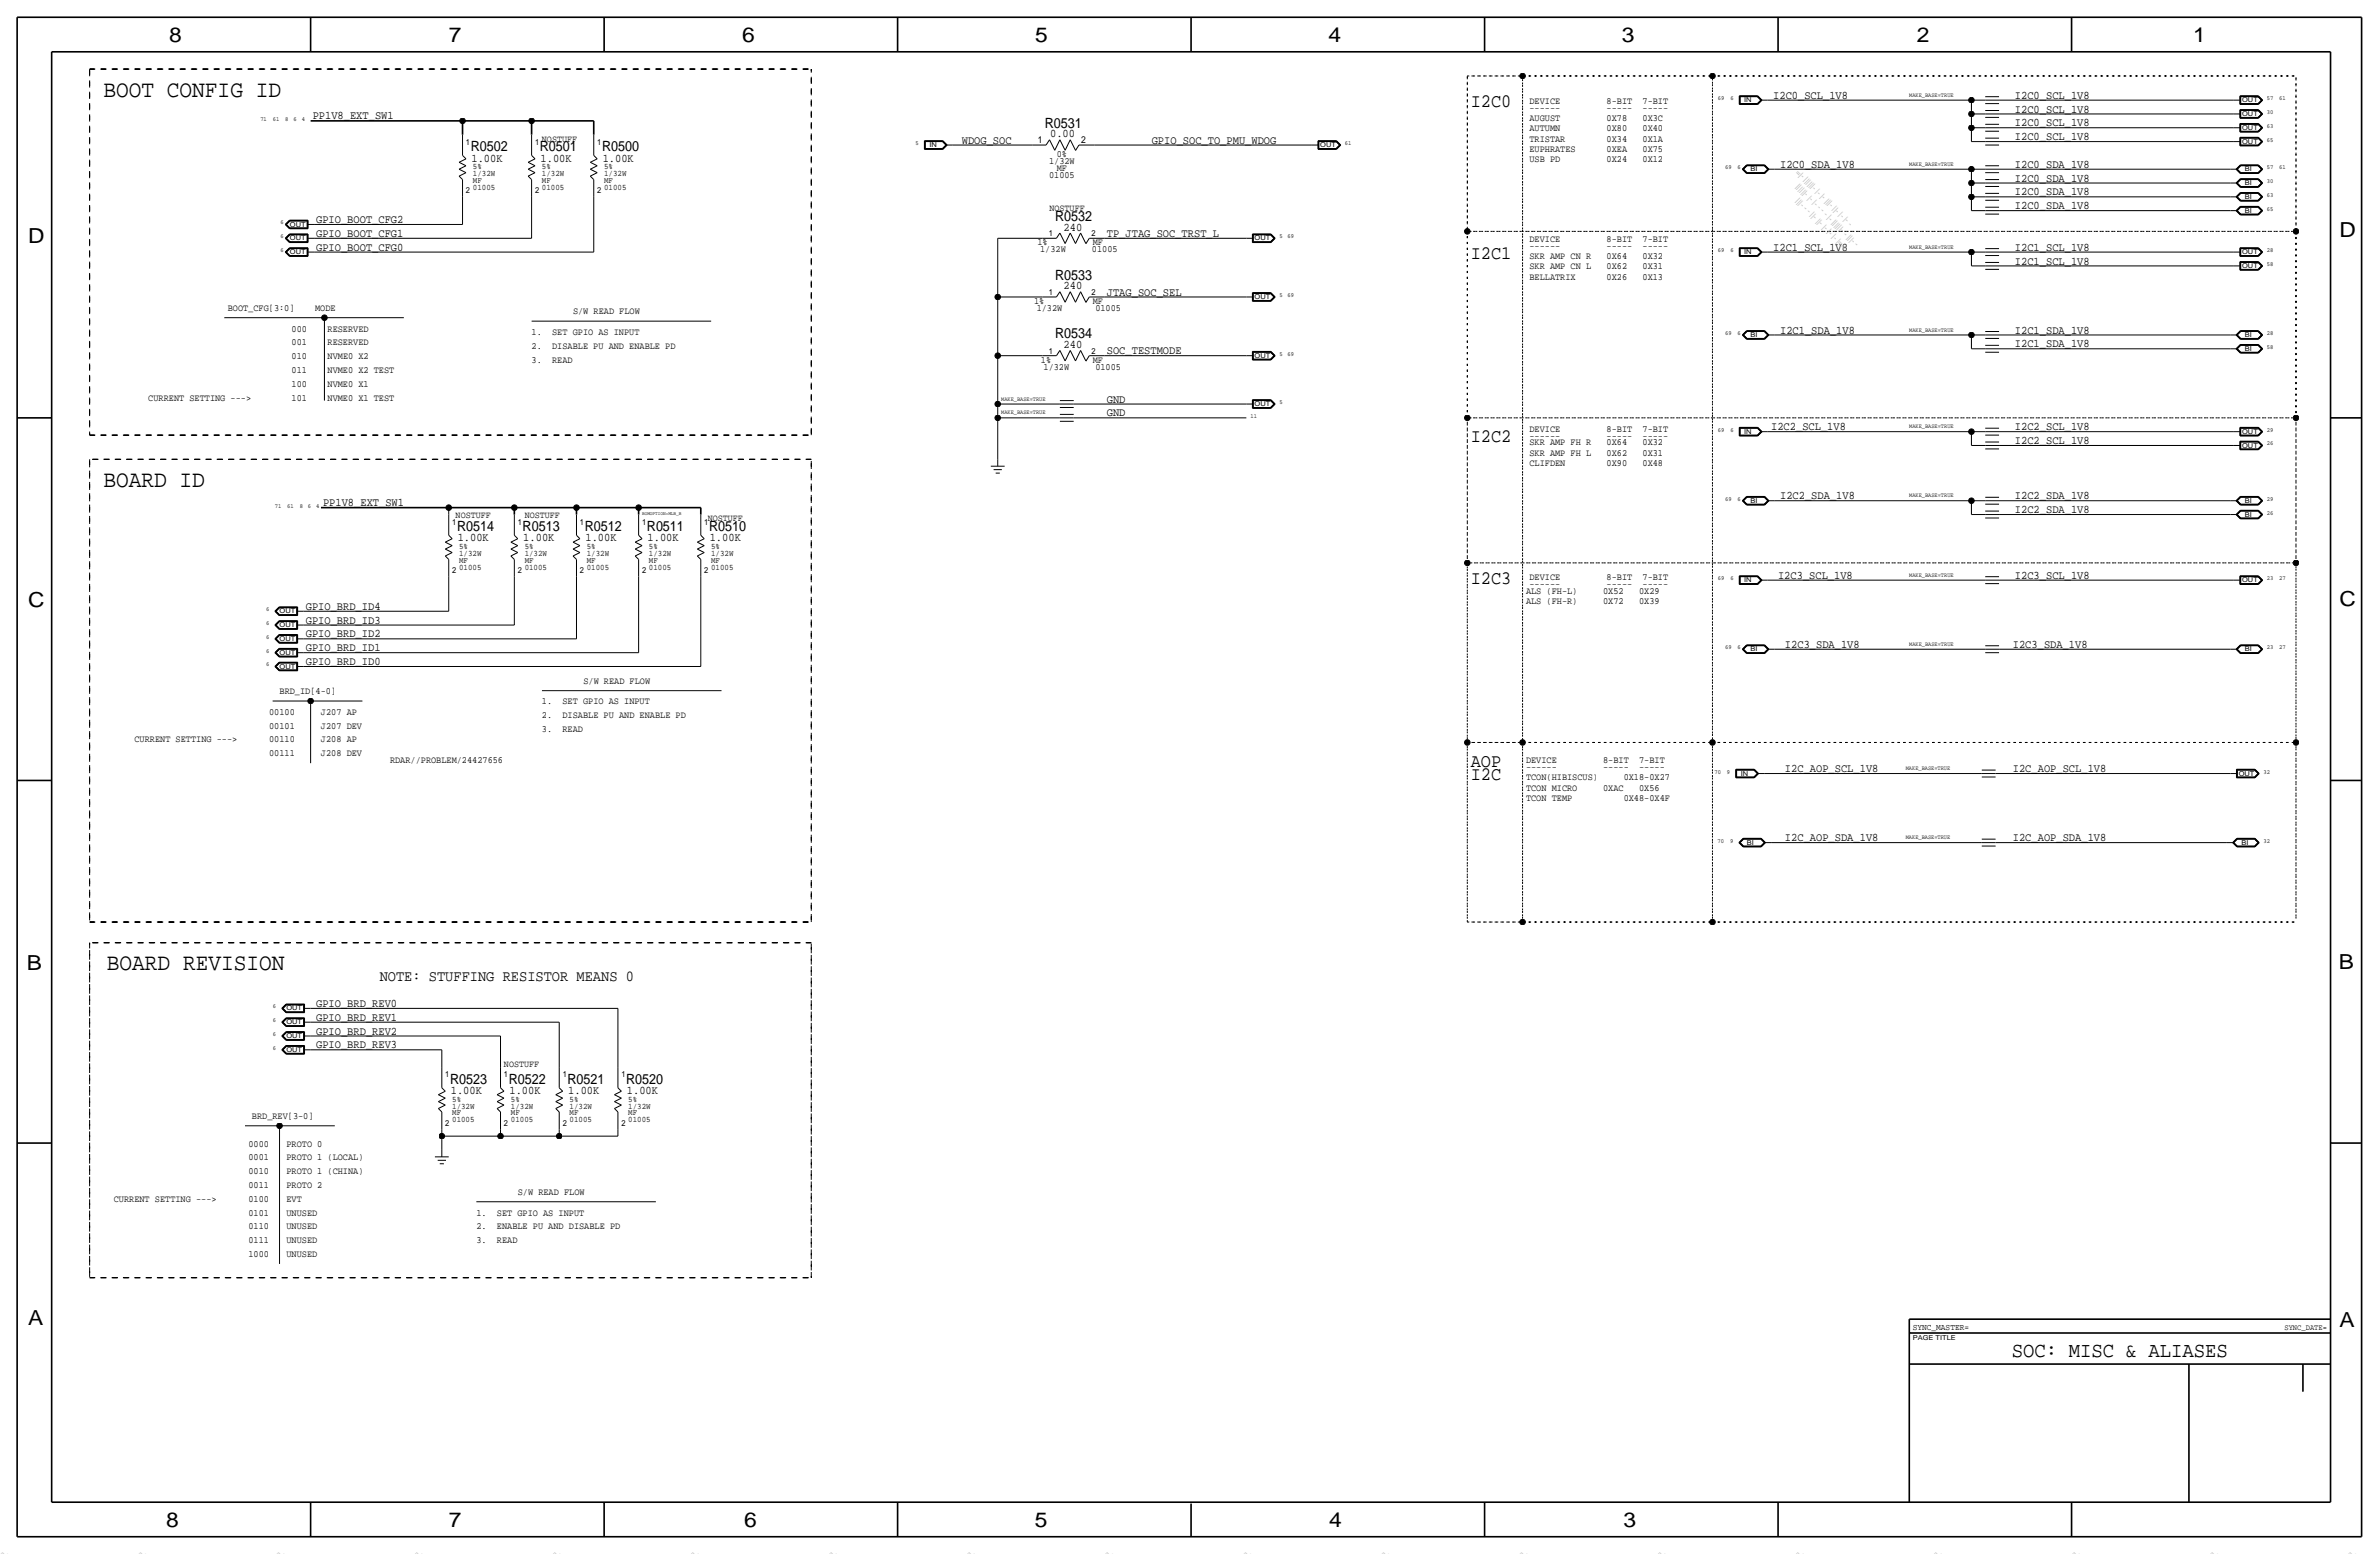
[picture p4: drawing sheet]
<svg xmlns="http://www.w3.org/2000/svg" width="875mm" height="572mm" viewBox="0 0 875 572" stroke-linecap="round" stroke-linejoin="round" font-family="sans-serif">
<defs><g id="words">
<g font-size="8.7">
<text x="38" y="35.6">BOOT CONFIG ID</text>
<text x="38" y="179.1">BOARD ID</text>
<text x="39.3" y="356.9">BOARD REVISION</text>
</g>
<text font-size="7.8" x="740" y="499.1">SOC: MISC &amp; ALIASES</text>
<g font-size="7.6">
<text x="62.2" y="15.5">8</text>
<text x="165" y="15.5">7</text>
<text x="273" y="15.5">6</text>
<text x="380.7" y="15.5">5</text>
<text x="488.6" y="15.5">4</text>
<text x="596.6" y="15.5">3</text>
<text x="705.1" y="15.5">2</text>
<text x="806.7" y="15.5">1</text>
<text x="10.4" y="89.4">D</text>
<text x="860.5" y="87.1">D</text>
<text x="10.4" y="223.3">C</text>
<text x="860.5" y="222.8">C</text>
<text x="9.8" y="356.6">B</text>
<text x="860.2" y="356.4">B</text>
<text x="10.4" y="487.4">A</text>
<text x="860.5" y="488.2">A</text>
<text x="61.2" y="561.6">8</text>
<text x="165" y="561.6">7</text>
<text x="273.8" y="561.6">6</text>
<text x="380.7" y="561.6">5</text>
<text x="488.9" y="561.6">4</text>
<text x="597.1" y="561.6">3</text>
</g>
<g font-size="7">
<text x="541" y="39.4">I2C0</text>
<text x="541" y="95.3">I2C1</text>
<text x="541" y="162.6">I2C2</text>
<text x="541" y="214.6">I2C3</text>
<text x="541" y="281.9">AOP</text>
<text x="541" y="287">I2C</text>
</g>
<text font-size="5.6" x="139.6" y="360.7">NOTE: STUFFING RESISTOR MEANS 0</text>
<g font-size="5.2">
<text x="384.3" y="47">R0531</text>
<text x="173.2" y="55.6">R0502</text>
<text x="198.6" y="55.6">R0501</text>
<text x="221.4" y="55.6">R0500</text>
<text x="388.1" y="81.3">R0532</text>
<text x="388.1" y="102.9">R0533</text>
<text x="388.1" y="124.5">R0534</text>
<text x="168.1" y="195.3">R0514</text>
<text x="192.2" y="195.3">R0513</text>
<text x="215.1" y="195.3">R0512</text>
<text x="237.9" y="195.3">R0511</text>
<text x="260.8" y="195.3">R0510</text>
<text x="165.6" y="398.5">R0523</text>
<text x="187.1" y="398.5">R0522</text>
<text x="208.7" y="398.5">R0521</text>
<text x="230.3" y="398.5">R0520</text>
</g>
<g font-size="4.3">
<text x="652.2" y="36.3">I2C0_SCL_1V8</text>
<text x="741.1" y="41.4">I2C0_SCL_1V8</text>
<text x="741.1" y="36.3">I2C0_SCL_1V8</text>
<text x="115" y="43.9">PP1V8_EXT_SW1</text>
<text x="741.1" y="46.5">I2C0_SCL_1V8</text>
<text x="353.8" y="52.8">WDOG_SOC</text>
<text x="386.3" y="50.5">0.00</text>
<text x="423.6" y="52.8">GPIO_SOC_TO_PMU_WDOG</text>
<text x="741.1" y="51.6">I2C0_SCL_1V8</text>
<text x="173.4" y="59.4">1.00K</text>
<text x="198.8" y="59.4">1.00K</text>
<text x="221.7" y="59.4">1.00K</text>
<text x="654.8" y="61.7">I2C0_SDA_1V8</text>
<text x="741.1" y="61.7">I2C0_SDA_1V8</text>
<text x="741.1" y="66.8">I2C0_SDA_1V8</text>
<text x="741.1" y="71.9">I2C0_SDA_1V8</text>
<text x="741.1" y="77">I2C0_SDA_1V8</text>
<text x="116.3" y="82">GPIO_BOOT_CFG2</text>
<text x="116.3" y="87.1">GPIO_BOOT_CFG1</text>
<text x="391.2" y="84.8">240</text>
<text x="407.1" y="87.1">TP_JTAG_SOC_TRST_L</text>
<text x="116.3" y="92.2">GPIO_BOOT_CFG0</text>
<text x="652.2" y="92.2">I2C1_SCL_1V8</text>
<text x="741.1" y="92.2">I2C1_SCL_1V8</text>
<text x="741.1" y="97.3">I2C1_SCL_1V8</text>
<text x="391.2" y="106.4">240</text>
<text x="407.1" y="108.7">JTAG_SOC_SEL</text>
<text x="654.8" y="122.7">I2C1_SDA_1V8</text>
<text x="741.1" y="122.7">I2C1_SDA_1V8</text>
<text x="391.2" y="128">240</text>
<text x="407.1" y="130.3">SOC_TESTMODE</text>
<text x="741.1" y="127.8">I2C1_SDA_1V8</text>
<text x="407.1" y="148.1">GND</text>
<text x="407.1" y="153.2">GND</text>
<text x="651.5" y="158.2">I2C2_SCL_1V8</text>
<text x="741.1" y="158.2">I2C2_SCL_1V8</text>
<text x="741.1" y="163.3">I2C2_SCL_1V8</text>
<text x="654.8" y="183.6">I2C2_SDA_1V8</text>
<text x="741.1" y="183.6">I2C2_SDA_1V8</text>
<text x="118.8" y="186.2">PP1V8_EXT_SW1</text>
<text x="741.1" y="188.7">I2C2_SDA_1V8</text>
<text x="168.4" y="199.1">1.00K</text>
<text x="192.5" y="199.1">1.00K</text>
<text x="215.3" y="199.1">1.00K</text>
<text x="238.2" y="199.1">1.00K</text>
<text x="261.1" y="199.1">1.00K</text>
<text x="654" y="212.9">I2C3_SCL_1V8</text>
<text x="741.1" y="212.9">I2C3_SCL_1V8</text>
<text x="112.5" y="224.3">GPIO_BRD_ID4</text>
<text x="112.5" y="229.4">GPIO_BRD_ID3</text>
<text x="112.5" y="239.5">GPIO_BRD_ID1</text>
<text x="112.5" y="234.4">GPIO_BRD_ID2</text>
<text x="656.5" y="238.3">I2C3_SDA_1V8</text>
<text x="740.4" y="238.3">I2C3_SDA_1V8</text>
<text x="112.5" y="244.6">GPIO_BRD_ID0</text>
<text x="656.5" y="284">I2C_AOP_SCL_1V8</text>
<text x="740.4" y="284">I2C_AOP_SCL_1V8</text>
<text x="656.5" y="309.4">I2C_AOP_SDA_1V8</text>
<text x="740.4" y="309.4">I2C_AOP_SDA_1V8</text>
<text x="116.3" y="370.3">GPIO_BRD_REV0</text>
<text x="116.3" y="375.4">GPIO_BRD_REV1</text>
<text x="116.3" y="380.5">GPIO_BRD_REV2</text>
<text x="116.3" y="385.6">GPIO_BRD_REV3</text>
<text x="165.8" y="402.3">1.00K</text>
<text x="187.4" y="402.3">1.00K</text>
<text x="209" y="402.3">1.00K</text>
<text x="230.6" y="402.3">1.00K</text>
</g>
<g font-size="3.5">
<text x="562.6" y="40.6">------</text>
<text x="562.6" y="38.1">DEVICE</text>
<text x="590.9" y="40.6">-----</text>
<text x="590.9" y="38.1">8-BIT</text>
<text x="604.2" y="40.6">-----</text>
<text x="604.2" y="38.1">7-BIT</text>
<text x="562.6" y="44.4">AUGUST</text>
<text x="590.9" y="44.4">0X78</text>
<text x="604.2" y="44.4">0X3C</text>
<text x="199.3" y="52.1">NOSTUFF</text>
<text x="381.7" y="52.6">1</text>
<text x="397.7" y="52.6">2</text>
<text x="562.6" y="52.1">TRISTAR</text>
<text x="562.6" y="48.3">AUTUMN</text>
<text x="590.9" y="52.1">0X34</text>
<text x="590.9" y="48.3">0X80</text>
<text x="604.2" y="52.1">0X1A</text>
<text x="604.2" y="48.3">0X40</text>
<text x="388.7" y="57.9">0%</text>
<text x="562.6" y="55.9">EUPHRATES</text>
<text x="562.6" y="59.7">USB PD</text>
<text x="590.9" y="55.9">0XEA</text>
<text x="590.9" y="59.7">0X24</text>
<text x="604.2" y="55.9">0X75</text>
<text x="604.2" y="59.7">0X12</text>
<text x="385.9" y="60.5">1/32W</text>
<text x="385.9" y="65.5">01005</text>
<text x="388.7" y="63">MF</text>
<text x="386" y="77.5">NOSTUFF</text>
<text x="562.6" y="88.9">DEVICE</text>
<text x="590.9" y="88.9">8-BIT</text>
<text x="604.2" y="88.9">7-BIT</text>
<text x="381.6" y="90.2">1%</text>
<text x="382.6" y="92.7">1/32W</text>
<text x="401.6" y="92.7">01005</text>
<text x="401.9" y="90.2">MF</text>
<text x="562.6" y="95.3">SKR AMP CN R</text>
<text x="562.6" y="91.4">------</text>
<text x="590.9" y="95.3">0X64</text>
<text x="590.9" y="91.4">-----</text>
<text x="604.2" y="95.3">0X32</text>
<text x="604.2" y="91.4">-----</text>
<text x="562.6" y="99.1">SKR AMP CN L</text>
<text x="590.9" y="99.1">0X62</text>
<text x="604.2" y="99.1">0X31</text>
<text x="562.6" y="102.9">BELLATRIX</text>
<text x="590.9" y="102.9">0X26</text>
<text x="604.2" y="102.9">0X13</text>
<text x="380.3" y="111.8">1%</text>
<text x="401.9" y="111.8">MF</text>
<text x="83.8" y="114.3">BOOT_CFG[3:0]</text>
<text x="115.9" y="114.3">MODE</text>
<text x="210.8" y="115.6">S/W READ FLOW</text>
<text x="381.3" y="114.3">1/32W</text>
<text x="402.9" y="114.3">01005</text>
<text x="107.2" y="121.9">000</text>
<text x="120.5" y="121.9">RESERVED</text>
<text x="195.5" y="123.2">1.</text>
<text x="203.1" y="123.2">SET GPIO AS INPUT</text>
<text x="107.2" y="127">001</text>
<text x="120.5" y="127">RESERVED</text>
<text x="195.5" y="128.3">2.</text>
<text x="203.1" y="128.3">DISABLE PU AND ENABLE PD</text>
<text x="107.2" y="137.2">011</text>
<text x="107.3" y="132.1">010</text>
<text x="120.5" y="137.2">NVME0 X2 TEST</text>
<text x="120.5" y="132.1">NVME0 X2</text>
<text x="195.5" y="133.4">3.</text>
<text x="203.1" y="133.4">READ</text>
<text x="382.9" y="133.4">1%</text>
<text x="383.8" y="135.9">1/32W</text>
<text x="401.9" y="133.4">MF</text>
<text x="402.9" y="135.9">01005</text>
<text x="107.2" y="142.2">100</text>
<text x="120.5" y="142.2">NVME0 X1</text>
<text x="54.6" y="147.3">CURRENT SETTING ---&gt;</text>
<text x="107.2" y="147.3">101</text>
<text x="120.5" y="147.3">NVME0 X1 TEST</text>
<text x="562.6" y="158.7">DEVICE</text>
<text x="562.6" y="161.3">------</text>
<text x="590.9" y="158.7">8-BIT</text>
<text x="590.9" y="161.3">-----</text>
<text x="604.2" y="158.7">7-BIT</text>
<text x="604.2" y="161.3">-----</text>
<text x="562.6" y="163.8">SKR AMP FH R</text>
<text x="562.6" y="167.6">SKR AMP FH L</text>
<text x="590.9" y="163.8">0X64</text>
<text x="590.9" y="167.6">0X62</text>
<text x="604.2" y="163.8">0X32</text>
<text x="604.2" y="167.6">0X31</text>
<text x="562.6" y="171.4">CLIFDEN</text>
<text x="590.9" y="171.4">0X90</text>
<text x="604.2" y="171.4">0X48</text>
<text x="167.6" y="190.5">NOSTUFF</text>
<text x="193" y="190.5">NOSTUFF</text>
<text x="260.3" y="191.8">NOSTUFF</text>
<text x="562.6" y="213.4">DEVICE</text>
<text x="562.6" y="215.9">------</text>
<text x="590.9" y="213.4">8-BIT</text>
<text x="590.9" y="215.9">-----</text>
<text x="604.2" y="213.4">7-BIT</text>
<text x="604.2" y="215.9">-----</text>
<text x="561.3" y="218.4">ALS (FH-L)</text>
<text x="589.7" y="218.4">0X52</text>
<text x="602.9" y="218.4">0X29</text>
<text x="561.3" y="222.2">ALS (FH-R)</text>
<text x="589.7" y="222.2">0X72</text>
<text x="602.9" y="222.2">0X39</text>
<text x="214.6" y="251.5">S/W READ FLOW</text>
<text x="102.8" y="255.3">BRD_ID[4-0]</text>
<text x="99" y="262.9">00100</text>
<text x="118.1" y="262.9">J207 AP</text>
<text x="199.3" y="259.1">1.</text>
<text x="206.9" y="259.1">SET GPIO AS INPUT</text>
<text x="99" y="268">00101</text>
<text x="118.1" y="268">J207 DEV</text>
<text x="199.3" y="269.2">3.</text>
<text x="199.3" y="264.2">2.</text>
<text x="206.9" y="269.2">READ</text>
<text x="206.9" y="264.2">DISABLE PU AND ENABLE PD</text>
<text x="49.5" y="273">CURRENT SETTING ---&gt;</text>
<text x="99" y="273">00110</text>
<text x="118.1" y="273">J208 AP</text>
<text x="99" y="278.1">00111</text>
<text x="118.1" y="278.1">J208 DEV</text>
<text x="143.5" y="280.7">RDAR//PROBLEM/24427656</text>
<text x="561.3" y="280.7">DEVICE</text>
<text x="589.7" y="280.7">8-BIT</text>
<text x="602.9" y="280.7">7-BIT</text>
<text x="561.3" y="283.2">------</text>
<text x="561.3" y="287">TCON(HIBISCUS)</text>
<text x="589.7" y="283.2">-----</text>
<text x="597.2" y="287">0X18-0X27</text>
<text x="602.9" y="283.2">-----</text>
<text x="561.3" y="290.8">TCON MICRO</text>
<text x="589.7" y="290.8">0XAC</text>
<text x="602.9" y="290.8">0X56</text>
<text x="561.3" y="294.6">TCON TEMP</text>
<text x="597.2" y="294.6">0X48-0X4F</text>
<text x="185.4" y="392.4">NOSTUFF</text>
<text x="92.7" y="411.5">BRD_REV[3-0]</text>
<text x="91.4" y="421.6">0000</text>
<text x="105.4" y="421.6">PROTO 0</text>
<text x="91.4" y="426.7">0001</text>
<text x="91.4" y="431.8">0010</text>
<text x="105.4" y="431.8">PROTO 1 (CHINA)</text>
<text x="105.4" y="426.7">PROTO 1 (LOCAL)</text>
<text x="91.4" y="436.9">0011</text>
<text x="105.4" y="436.9">PROTO 2</text>
<text x="41.9" y="442">CURRENT SETTING ---&gt;</text>
<text x="91.4" y="442">0100</text>
<text x="105.4" y="442">EVT</text>
<text x="190.5" y="439.4">S/W READ FLOW</text>
<text x="91.4" y="447">0101</text>
<text x="105.4" y="447">UNUSED</text>
<text x="175.2" y="447">1.</text>
<text x="182.8" y="447">SET GPIO AS INPUT</text>
<text x="91.4" y="452.1">0110</text>
<text x="105.4" y="452.1">UNUSED</text>
<text x="175.2" y="452.1">2.</text>
<text x="182.8" y="452.1">ENABLE PU AND DISABLE PD</text>
<text x="91.4" y="457.2">0111</text>
<text x="105.4" y="457.2">UNUSED</text>
<text x="175.2" y="457.2">3.</text>
<text x="182.8" y="457.2">READ</text>
<text x="91.4" y="462.3">1000</text>
<text x="105.4" y="462.3">UNUSED</text>
</g>
<text font-size="3.2" x="703.5" y="489">SYNC_MASTER=</text>
<g font-size="3.1">
<text x="171.4" y="53.3">1</text>
<text x="196.8" y="53.3">1</text>
<text x="219.7" y="53.3">1</text>
<text x="173.9" y="64.8">1/32W</text>
<text x="173.9" y="62.2">5%</text>
<text x="199.3" y="62.2">5%</text>
<text x="199.3" y="64.8">1/32W</text>
<text x="222.2" y="62.2">5%</text>
<text x="222.2" y="64.8">1/32W</text>
<text x="171.4" y="71.1">2</text>
<text x="173.9" y="69.9">01005</text>
<text x="173.9" y="67.3">MF</text>
<text x="196.8" y="71.1">2</text>
<text x="199.3" y="69.9">01005</text>
<text x="199.3" y="67.3">MF</text>
<text x="219.7" y="71.1">2</text>
<text x="222.2" y="67.3">MF</text>
<text x="222.2" y="69.9">01005</text>
<text x="385.8" y="86.9">1</text>
<text x="401.5" y="86.9">2</text>
<text x="385.8" y="108.5">1</text>
<text x="401.5" y="108.5">2</text>
<text x="385.8" y="130">1</text>
<text x="401.5" y="130">2</text>
<text x="166.3" y="193">1</text>
<text x="190.4" y="193">1</text>
<text x="213.3" y="193">1</text>
<text x="236.2" y="193">1</text>
<text x="259" y="193">1</text>
<text x="168.9" y="201.9">5%</text>
<text x="193" y="201.9">5%</text>
<text x="215.8" y="201.9">5%</text>
<text x="238.7" y="201.9">5%</text>
<text x="261.6" y="201.9">5%</text>
<text x="168.9" y="207">MF</text>
<text x="168.9" y="209.5">01005</text>
<text x="168.9" y="204.5">1/32W</text>
<text x="193" y="209.5">01005</text>
<text x="193" y="204.5">1/32W</text>
<text x="193" y="207">MF</text>
<text x="215.8" y="207">MF</text>
<text x="215.8" y="209.5">01005</text>
<text x="215.8" y="204.5">1/32W</text>
<text x="238.7" y="209.5">01005</text>
<text x="238.7" y="204.5">1/32W</text>
<text x="238.7" y="207">MF</text>
<text x="261.6" y="207">MF</text>
<text x="261.6" y="209.5">01005</text>
<text x="261.6" y="204.5">1/32W</text>
<text x="166.3" y="210.8">2</text>
<text x="190.4" y="210.8">2</text>
<text x="213.3" y="210.8">2</text>
<text x="236.2" y="210.8">2</text>
<text x="259" y="210.8">2</text>
<text x="163.8" y="396.2">1</text>
<text x="185.4" y="396.2">1</text>
<text x="207" y="396.2">1</text>
<text x="228.5" y="396.2">1</text>
<text x="166.3" y="407.7">1/32W</text>
<text x="166.3" y="405.1">5%</text>
<text x="187.9" y="405.1">5%</text>
<text x="187.9" y="407.7">1/32W</text>
<text x="209.5" y="407.7">1/32W</text>
<text x="209.5" y="405.1">5%</text>
<text x="231.1" y="407.7">1/32W</text>
<text x="231.1" y="405.1">5%</text>
<text x="166.3" y="412.7">01005</text>
<text x="166.3" y="410.2">MF</text>
<text x="187.9" y="412.7">01005</text>
<text x="187.9" y="410.2">MF</text>
<text x="209.5" y="412.7">01005</text>
<text x="209.5" y="410.2">MF</text>
<text x="231.1" y="412.7">01005</text>
<text x="231.1" y="410.2">MF</text>
<text x="163.8" y="414">2</text>
<text x="185.4" y="414">2</text>
<text x="207" y="414">2</text>
<text x="228.5" y="414">2</text>
</g>
<text font-size="2.9" x="840.2" y="488.9">SYNC_DATE=</text>
<g font-size="2.8" fill="#b6b6b4">
<text x="660.4" y="63.5" transform="rotate(45 660.4 63.5)">=|- ||||||- |- |- |||- ||- |- |- -</text>
<text x="660.4" y="68.7" transform="rotate(45 660.4 68.7)">||||||- |- |- - - - |- ||||||- - |||- -</text>
<text x="660.4" y="74" transform="rotate(45 660.4 74)">|||- - - ||- ||- |- |- |- |==</text>
<text x="0" y="571.5" transform="rotate(45 0 571.5)">=</text>
<text x="50.8" y="571.5" transform="rotate(45 50.8 571.5)">=</text>
<text x="101.6" y="571.5" transform="rotate(45 101.6 571.5)">=</text>
<text x="152.4" y="571.5" transform="rotate(45 152.4 571.5)">=</text>
<text x="203.2" y="571.5" transform="rotate(45 203.2 571.5)">=</text>
<text x="254" y="571.5" transform="rotate(45 254 571.5)">=</text>
<text x="457.2" y="571.5" transform="rotate(45 457.2 571.5)">=</text>
<text x="508" y="571.5" transform="rotate(45 508 571.5)">=</text>
<text x="558.8" y="571.5" transform="rotate(45 558.8 571.5)">=</text>
<text x="609.6" y="571.5" transform="rotate(45 609.6 571.5)">=</text>
<text x="660.4" y="571.5" transform="rotate(45 660.4 571.5)">=</text>
<text x="711.2" y="571.5" transform="rotate(45 711.2 571.5)">=</text>
</g>
<g font-size="2.5">
<text x="641.6" y="37.6">IN</text>
<text x="824.7" y="37.6">OUT</text>
<text x="824.7" y="42.7">OUT</text>
<text x="824.7" y="47.8">OUT</text>
<text x="824.7" y="52.8">OUT</text>
<text x="341.8" y="54.1">IN</text>
<text x="485.6" y="54.1">OUT</text>
<text x="643.8" y="63">BI</text>
<text x="825.7" y="63">BI</text>
<text x="825.7" y="68.1">BI</text>
<text x="825.7" y="73.2">BI</text>
<text x="106.6" y="83.3">OUT</text>
<text x="825.7" y="78.2">BI</text>
<text x="106.6" y="88.4">OUT</text>
<text x="461.5" y="88.4">OUT</text>
<text x="106.6" y="93.5">OUT</text>
<text x="641.6" y="93.5">IN</text>
<text x="824.7" y="93.5">OUT</text>
<text x="824.7" y="98.6">OUT</text>
<text x="461.5" y="110">OUT</text>
<text x="643.8" y="124">BI</text>
<text x="825.7" y="124">BI</text>
<text x="461.5" y="131.6">OUT</text>
<text x="825.7" y="129">BI</text>
<text x="461.5" y="149.4">OUT</text>
<text x="641.6" y="159.5">IN</text>
<text x="824.7" y="159.5">OUT</text>
<text x="824.7" y="164.6">OUT</text>
<text x="643.8" y="184.9">BI</text>
<text x="825.7" y="184.9">BI</text>
<text x="825.7" y="190">BI</text>
<text x="641.6" y="214.1">IN</text>
<text x="824.7" y="214.1">OUT</text>
<text x="102.8" y="225.6">OUT</text>
<text x="102.8" y="230.6">OUT</text>
<text x="102.8" y="235.7">OUT</text>
<text x="643.8" y="239.5">BI</text>
<text x="825.7" y="239.5">BI</text>
<text x="102.8" y="245.9">OUT</text>
<text x="102.8" y="240.8">OUT</text>
<text x="640.3" y="285.2">IN</text>
<text x="823.4" y="285.2">OUT</text>
<text x="642.6" y="310.6">BI</text>
<text x="824.4" y="310.6">BI</text>
<text x="105.4" y="371.6">OUT</text>
<text x="105.4" y="376.7">OUT</text>
<text x="105.4" y="381.8">OUT</text>
<text x="105.4" y="386.8">OUT</text>
<text x="703.5" y="492.8">PAGE TITLE</text>
</g>
<g font-size="2.3">
<text x="631.9" y="36.8">69</text>
<text x="636.5" y="36.8">6</text>
<text x="833.8" y="36.8">57</text>
<text x="833.8" y="41.9">30</text>
<text x="838.4" y="36.8">61</text>
<text x="95.8" y="44.5">71</text>
<text x="100.3" y="44.5">61</text>
<text x="104.9" y="44.5">8</text>
<text x="108" y="44.5">6</text>
<text x="111" y="44.5">4</text>
<text x="833.8" y="47">63</text>
<text x="336.8" y="53.3">5</text>
<text x="494.7" y="53.3">61</text>
<text x="833.8" y="52.1">65</text>
<text x="634.5" y="62.2">69</text>
<text x="639.1" y="62.2">6</text>
<text x="833.8" y="62.2">57</text>
<text x="838.4" y="62.2">61</text>
<text x="833.8" y="67.3">30</text>
<text x="833.8" y="72.4">63</text>
<text x="833.8" y="77.5">65</text>
<text x="103.2" y="82.6">6</text>
<text x="103.2" y="87.6">6</text>
<text x="470.6" y="87.6">5</text>
<text x="473.6" y="87.6">69</text>
<text x="103.2" y="92.7">6</text>
<text x="631.9" y="92.7">69</text>
<text x="636.5" y="92.7">6</text>
<text x="833.8" y="92.7">28</text>
<text x="833.8" y="97.8">58</text>
<text x="470.6" y="109.2">5</text>
<text x="473.6" y="109.2">69</text>
<text x="634.5" y="123.2">69</text>
<text x="639.1" y="123.2">6</text>
<text x="833.8" y="123.2">28</text>
<text x="470.6" y="130.8">5</text>
<text x="473.6" y="130.8">69</text>
<text x="833.8" y="128.3">58</text>
<text x="470.6" y="148.6">5</text>
<text x="459.9" y="153.7">11</text>
<text x="631.9" y="158.7">69</text>
<text x="636.5" y="158.7">6</text>
<text x="833.8" y="158.7">29</text>
<text x="833.8" y="163.8">26</text>
<text x="634.5" y="184.1">69</text>
<text x="639.1" y="184.1">6</text>
<text x="833.8" y="184.1">29</text>
<text x="101.1" y="186.7">71</text>
<text x="105.7" y="186.7">61</text>
<text x="110.2" y="186.7">8</text>
<text x="113.3" y="186.7">6</text>
<text x="116.3" y="186.7">4</text>
<text x="833.8" y="189.2">26</text>
<text x="631.9" y="213.4">69</text>
<text x="636.5" y="213.4">6</text>
<text x="833.8" y="213.4">23</text>
<text x="838.4" y="213.4">27</text>
<text x="97.8" y="224.8">6</text>
<text x="97.8" y="229.9">6</text>
<text x="97.8" y="234.9">6</text>
<text x="634.5" y="238.8">69</text>
<text x="639.1" y="238.8">6</text>
<text x="833.8" y="238.8">23</text>
<text x="838.4" y="238.8">27</text>
<text x="97.8" y="245.1">6</text>
<text x="97.8" y="240">6</text>
<text x="630.6" y="284.5">70</text>
<text x="635.2" y="284.5">9</text>
<text x="832.5" y="284.5">32</text>
<text x="631.7" y="309.9">70</text>
<text x="636.3" y="309.9">9</text>
<text x="832.5" y="309.9">32</text>
<text x="100.4" y="370.8">6</text>
<text x="100.4" y="375.9">6</text>
<text x="100.4" y="381">6</text>
<text x="100.4" y="386.1">6</text>
</g>
<g font-size="2.2">
<text x="702.3" y="35.6">MAKE_BASE=TRUE</text>
<text x="702.3" y="61">MAKE_BASE=TRUE</text>
<text x="702.3" y="91.4">MAKE_BASE=TRUE</text>
<text x="702.3" y="121.9">MAKE_BASE=TRUE</text>
<text x="368.2" y="147.3">MAKE_BASE=TRUE</text>
<text x="368.2" y="152.4">MAKE_BASE=TRUE</text>
<text x="702.3" y="157.5">MAKE_BASE=TRUE</text>
<text x="702.3" y="182.9">MAKE_BASE=TRUE</text>
<text x="702.3" y="212.1">MAKE_BASE=TRUE</text>
<text x="702.3" y="237.5">MAKE_BASE=TRUE</text>
<text x="701" y="283.2">MAKE_BASE=TRUE</text>
<text x="701" y="308.6">MAKE_BASE=TRUE</text>
</g>
<text font-size="1.8" x="236.2" y="189.2">BOMOPTION=MLB_B</text>
</g></defs>
<g fill="none" stroke="#000" stroke-width=".37">
<path d="M639.7 35.3v3.1zM639.7 38.4h6.8zM639.7 35.3h6.8zM639.8 35.4h6.7zM639.8 35.4v2.9zM639.8 38.3h6.7zM639.9 35.5h6.5zM639.9 35.5v2.7zM639.9 38.2h6.5zM640 35.6h6.4zM640 35.6v2.5zM640 38.1h6.4z"/>
<path d="M646.4 35.6l1.3 1.2zM646.4 38.1l1.3-1.3zM646.4 38.2l1.4-1.4zM646.4 35.5l1.4 1.3zM646.5 38.3l1.5-1.5zM646.5 35.4l1.5 1.4zM646.5 35.3l1.6 1.5zM646.5 38.4l1.6-1.6zM647.7 36.8h2.5zM650.2 36.8h74.9zM725.1 36.8h5.1zM725.1 36.8v5.1z"/>
<path d="M730.2 38.1h5.1zM730.2 36.8h5.1zM730.2 35.6h5.1zM735.3 36.8h86.3zM821.6 36.8h2.6zM823.9 38.4h6.8zM823.9 35.3v3.1zM823.9 35.3h6.8zM824 35.4h6.6zM824 35.4v2.9zM824 38.3h6.6zM824.1 35.5h6.5z"/>
<path d="M824.1 35.5v2.7zM824.1 38.2h6.5zM824.2 35.6h6.3zM824.2 35.6v2.5zM824.2 38.1h6.3zM830.5 38.1l1.3-1.3zM830.5 35.6l1.3 1.2zM830.6 38.2l1.4-1.4zM830.6 35.5l1.4 1.3zM830.6 38.3l1.5-1.5zM830.6 35.4l1.5 1.4zM830.7 35.3l1.6 1.5z"/>
<path d="M830.7 38.4l1.6-1.6zM168.9 59.7l2.5-1.3zM168.9 59.7l2.5 1.3zM170.1 57.1l1.3 1.3zM170.1 49.5v7.7zM194.3 59.7l2.5 1.3zM194.3 59.7l2.5-1.3zM195.5 49.5v7.7zM195.5 57.1l1.3 1.3zM217.1 59.7l2.6 1.3zM217.1 59.7l2.6-1.3zM218.4 57.1l1.3 1.3z"/>
<path d="M218.4 49.5v7.7zM340 51.8v3.1zM340 54.9h6.8zM340 51.8h6.8zM340.1 51.9h6.7zM340.1 51.9v2.9zM340.1 54.8h6.7zM340.2 52v2.7zM340.2 54.7h6.5zM340.2 52h6.5zM340.3 52.1h6.4zM340.3 52.1v2.5z"/>
<path d="M340.3 54.6h6.4zM346.7 52.1l1.2 1.2zM346.7 54.6l1.2-1.3zM346.7 54.7l1.4-1.4zM346.7 52l1.4 1.3zM346.8 54.8l1.4-1.5zM346.8 51.9l1.4 1.4zM346.8 51.8l1.6 1.5zM346.8 54.9l1.6-1.6zM347.9 53.3h2.6zM350.5 53.3h29.2zM379.7 53.3h5.1z"/>
<path d="M386 51.4l2 3.9zM386 51.4l-1.2 1.9zM389.8 51.4l-1.8 3.9zM389.8 51.4l2 3.9zM393.6 51.4l-1.8 3.9zM393.7 51.4l1.9 3.9zM396.9 53.3l-1.3 2.1zM396.9 53.3h5.6zM402.5 53.3h80.1zM482.6 53.3h2.5zM484.8 54.9h6.8zM484.8 51.8v3.1z"/>
<path d="M484.8 51.8h6.8zM484.9 51.9h6.6zM484.9 51.9v2.9zM484.9 54.8h6.6zM485 52h6.5zM485 52v2.7zM485 54.7h6.5zM485.1 52.1h6.3zM485.1 52.1v2.5zM485.1 54.6h6.3zM491.4 52.1l1.3 1.2zM491.4 54.6l1.3-1.3z"/>
<path d="M491.5 54.7l1.4-1.4zM491.5 52l1.4 1.3zM491.5 54.8l1.5-1.5zM491.5 51.9l1.5 1.4zM491.6 51.8l1.6 1.5zM491.6 54.9l1.6-1.6zM725.1 41.9h5.1zM725.1 41.9v5.1zM725.1 47h5.1zM725.1 47v5.1zM725.1 52.1h5.1zM730.2 43.2h5.1z"/>
<path d="M730.2 41.9h5.1zM730.2 40.6h5.1zM730.2 48.3h5.1zM730.2 47h5.1zM730.2 45.7h5.1zM730.2 53.3h5.1zM730.2 52.1h5.1zM730.2 50.8h5.1zM735.3 52.1h86.3zM735.3 47h86.3zM735.3 41.9h86.3zM821.6 41.9h2.6z"/>
<path d="M821.6 47h2.6zM821.6 52.1h2.6zM823.9 43.5h6.8zM823.9 40.3v3.2zM823.9 48.6h6.8zM823.9 45.4v3.2zM823.9 53.6h6.8zM823.9 50.5v3.1zM823.9 40.3h6.8zM823.9 45.4h6.8zM823.9 50.5h6.8zM824 40.4h6.6z"/>
<path d="M824 45.5h6.6zM824 50.6h6.6zM824 40.4v3zM824 43.4h6.6zM824 45.5v3zM824 48.5h6.6zM824 50.6v2.9zM824 53.5h6.6zM824.1 40.5h6.5zM824.1 45.6h6.5zM824.1 50.7h6.5zM824.1 40.5v2.8z"/>
<path d="M824.1 43.3h6.5zM824.1 45.6v2.8zM824.1 48.4h6.5zM824.1 50.7v2.7zM824.1 53.4h6.5zM824.2 40.6h6.3zM824.2 40.6v2.6zM824.2 43.2h6.3zM824.2 45.7h6.3zM824.2 45.7v2.6zM824.2 48.3h6.3zM824.2 50.8h6.3z"/>
<path d="M824.2 50.8v2.5zM824.2 53.3h6.3zM830.5 43.2l1.3-1.3zM830.5 48.3l1.3-1.3zM830.5 53.3l1.3-1.2zM830.5 40.6l1.3 1.3zM830.5 45.7l1.3 1.3zM830.5 50.8l1.3 1.3zM830.6 43.3l1.4-1.4zM830.6 48.4l1.4-1.4zM830.6 53.4l1.4-1.3zM830.6 40.5l1.4 1.4z"/>
<path d="M830.6 45.6l1.4 1.4zM830.6 50.7l1.4 1.4zM830.6 43.4l1.5-1.5zM830.6 48.5l1.5-1.5zM830.6 53.5l1.5-1.4zM830.6 40.4l1.5 1.5zM830.6 45.5l1.5 1.5zM830.6 50.6l1.5 1.5zM830.7 40.3l1.6 1.6zM830.7 45.4l1.6 1.6zM830.7 50.5l1.6 1.6zM830.7 43.5l1.6-1.6z"/>
<path d="M830.7 48.6l1.6-1.6zM830.7 53.6l1.6-1.5zM168.9 64.8l2.5-1.3zM168.9 62.2l2.5-1.2zM168.9 64.8l1.2 1.2zM168.9 62.2l2.5 1.3zM170.1 72.4v10.1zM170.1 66v6.4zM194.3 64.8l1.2 1.2zM194.3 62.2l2.5 1.3zM194.3 64.8l2.5-1.3zM194.3 62.2l2.5-1.2z"/>
<path d="M195.5 72.4v15.2zM195.5 66v6.4zM217.1 64.8l1.3 1.2zM217.1 62.2l2.6 1.3zM217.1 64.8l2.6-1.3zM217.1 62.2l2.6-1.2zM218.4 72.4v20.3zM218.4 66v6.4zM640.8 62.2l1.6 1.6zM640.8 62.2l1.6-1.5zM641 62.2l1.5-1.4zM641 62.2l1.5 1.5z"/>
<path d="M641.1 62.2l1.4-1.3zM641.1 62.2l1.4 1.4zM641.3 62.2l1.3 1.3zM641.3 62.2l1.3-1.2zM642.4 63.8h6.7zM642.4 60.7h6.7zM642.5 60.8h6.5zM642.5 63.7h6.5zM642.5 63.6h6.5zM642.5 60.9h6.5zM642.6 63.5h6.3zM642.6 61h6.3z"/>
<path d="M648.9 63.5l1.3-1.3zM648.9 61l1.3 1.2zM649 63.6l1.3-1.4zM649 60.9l1.3 1.3zM649 63.7l1.5-1.5zM649 60.8l1.5 1.4zM649.1 60.7l1.5 1.5zM649.1 63.8l1.5-1.6zM650.2 62.2h2.5zM652.7 62.2h72.4zM725.1 77.5h5.1zM725.1 72.4v5.1z"/>
<path d="M725.1 67.3v5.1zM725.1 72.4h5.1zM725.1 67.3h5.1zM725.1 62.2v5.1zM725.1 62.2h5.1zM730.2 63.5h5.1zM730.2 62.2h5.1zM730.2 61h5.1zM730.2 68.6h5.1zM730.2 67.3h5.1zM730.2 66h5.1zM730.2 78.7h5.1z"/>
<path d="M730.2 77.5h5.1zM730.2 76.2h5.1zM730.2 73.7h5.1zM730.2 72.4h5.1zM730.2 71.1h5.1zM735.3 77.5h85.1zM735.3 72.4h85.1zM735.3 67.3h85.1zM735.3 62.2h85.1zM820.4 62.2h2.5zM820.4 67.3h2.5zM820.4 72.4h2.5z"/>
<path d="M820.4 77.5h2.5zM822.5 62.2l1.5 1.6zM822.5 67.3l1.5 1.6zM822.5 72.4l1.5 1.6zM822.5 77.5l1.5 1.5zM822.5 62.2l1.5-1.5zM822.5 72.4l1.5-1.6zM822.5 77.5l1.5-1.6zM822.6 62.2l1.5-1.4zM822.6 67.3l1.5-1.5zM822.6 72.4l1.5-1.5zM822.6 77.5l1.5-1.5z"/>
<path d="M822.6 62.2l1.5 1.5zM822.6 67.3l1.5 1.5zM822.6 72.4l1.5 1.5zM822.6 77.5l1.5 1.4zM822.8 62.2l1.3-1.3zM822.8 72.4l1.3-1.4zM822.8 77.5l1.3-1.4zM822.8 62.2l1.3 1.4zM822.8 67.3l1.3 1.4zM822.8 72.4l1.3 1.4zM822.8 77.5l1.3 1.3zM822.9 62.2l1.3-1.2z"/>
<path d="M822.9 67.3l1.3-1.3zM822.9 72.4l1.3-1.3zM822.9 77.5l1.3-1.3zM822.9 62.2l1.3 1.3zM822.9 67.3l1.3 1.3zM822.9 72.4l1.3 1.3zM822.9 77.5l1.3 1.2zM824 63.8h6.7zM824 68.9h6.7zM824 74h6.7zM824 79h6.7zM824 65.7l-1.5 1.6z"/>
<path d="M824 60.7h6.7zM824 65.7h6.7zM824 70.8h6.7zM824 75.9h6.7zM824.1 60.8h6.5zM824.1 65.8h6.5zM824.1 70.9h6.5zM824.1 76h6.5zM824.1 63.7h6.5zM824.1 68.8h6.5zM824.1 73.9h6.5zM824.1 78.9h6.5z"/>
<path d="M824.1 65.9l-1.3 1.4zM824.1 63.6h6.5zM824.1 68.7h6.5zM824.1 73.8h6.5zM824.1 78.8h6.5zM824.1 60.9h6.5zM824.1 65.9h6.5zM824.1 71h6.5zM824.1 76.1h6.5zM824.2 63.5h6.3zM824.2 61h6.3zM824.2 68.6h6.3z"/>
<path d="M824.2 66h6.3zM824.2 73.7h6.3zM824.2 71.1h6.3zM824.2 78.7h6.3zM824.2 76.2h6.3zM830.5 63.5l1.3-1.3zM830.5 68.6l1.3-1.3zM830.5 73.7l1.3-1.3zM830.5 78.7l1.3-1.2zM830.5 61l1.3 1.2zM830.5 66l1.3 1.3zM830.5 71.1l1.3 1.3z"/>
<path d="M830.5 76.2l1.3 1.3zM830.6 63.6l1.4-1.4zM830.6 68.7l1.4-1.4zM830.6 60.9l1.4 1.3zM830.6 65.9l1.4 1.4zM830.6 71l1.4 1.4zM830.6 76.1l1.4 1.4zM830.6 63.7l1.5-1.5zM830.6 68.8l1.5-1.5zM830.6 73.9l1.5-1.5zM830.6 78.9l1.5-1.4zM830.6 60.8l1.5 1.4z"/>
<path d="M830.6 65.8l1.5 1.5zM830.6 70.9l1.5 1.5zM830.6 76l1.5 1.5zM830.7 60.7l1.6 1.5zM830.7 65.7l1.6 1.6zM830.7 70.8l1.6 1.6zM830.7 75.9l1.6 1.6zM830.7 63.8l1.6-1.6zM830.7 74l1.6-1.6zM830.7 79l1.6-1.5zM832 72.4l-1.4 1.4zM832 77.5l-1.4 1.3z"/>
<path d="M832.3 67.3l-1.6 1.6zM104.9 92.7l1.6-1.6zM104.9 87.6l1.6-1.5zM104.9 82.6l1.6-1.6zM104.9 92.7l1.6 1.6zM104.9 87.6l1.6 1.6zM104.9 82.5l1.6 1.6zM105.1 92.7l1.4 1.5zM105.1 87.6l1.4 1.5zM105.1 82.6l1.4 1.4zM105.1 92.7l1.4-1.5zM105.1 87.6l1.4-1.4z"/>
<path d="M105.1 82.6l1.4-1.5zM105.2 92.7l1.4-1.4zM105.2 87.6l1.4-1.3zM105.2 82.6l1.4-1.4zM105.2 92.7l1.4 1.4zM105.2 87.6l1.4 1.4zM105.2 82.6l1.4 1.3zM105.4 92.7l1.2-1.3zM105.4 87.6l1.2-1.2zM105.4 82.6l1.2-1.3zM105.4 92.7l1.2 1.3zM105.4 87.6l1.2 1.3z"/>
<path d="M105.4 82.5l1.2 1.3zM106.5 94.3h6.8zM106.5 89.2h6.8zM106.5 84.1h6.8zM106.5 91.1h6.8zM106.5 86.1h6.8zM106.5 81h6.8zM106.5 91.2h6.7zM106.5 86.2h6.7zM106.5 81.1h6.7zM106.5 94.2h6.7zM106.5 89.1h6.7z"/>
<path d="M106.5 84h6.7zM106.6 91.3h6.5zM106.6 86.3h6.5zM106.6 81.2h6.5zM106.6 94.1h6.5zM106.6 89h6.5zM106.6 83.9h6.5zM106.6 91.4h6.4zM106.6 94h6.4zM106.6 86.4h6.4zM106.6 88.9h6.4zM106.6 81.3h6.4z"/>
<path d="M106.6 83.8h6.4zM113 92.7h2.5zM113 87.6h2.5zM113 82.6h2.5zM113 91.4v2.6zM113 86.4v2.5zM113 81.3v2.5zM113.1 91.3v2.8zM113.1 86.3v2.7zM113.1 81.2v2.7zM113.2 91.2v3zM113.2 86.2v2.9z"/>
<path d="M113.2 81.1v2.9zM113.3 91.1v3.2zM113.3 86.1v3.1zM113.3 81v3.1zM115.5 87.6h80zM115.5 82.6h54.6zM115.5 92.7h102.9zM367 87.6v21.6zM367 87.6h16.5zM383.5 87.6h5.1zM389.8 85.7l-1.2 1.9zM389.8 85.7l2 3.9z"/>
<path d="M393.6 85.7l-1.8 3.9zM393.7 85.7l1.9 3.9zM397.5 85.7l-1.9 3.9zM397.5 85.7l1.9 3.9zM400.7 87.6h5.6zM400.7 87.6l-1.3 2.1zM406.4 87.6h52zM458.4 87.6h2.6zM460.7 89.2h6.8zM460.7 86.1v3.1zM460.7 86.1h6.8zM460.8 86.2h6.6z"/>
<path d="M460.8 86.2v2.9zM460.8 89.1h6.6zM460.9 86.3h6.5zM460.9 86.3v2.7zM460.9 89h6.5zM461 86.4h6.3zM461 86.4v2.5zM461 88.9h6.3zM467.3 86.4l1.3 1.2zM467.3 88.9l1.3-1.3zM467.4 89l1.3-1.4zM467.4 86.3l1.3 1.3z"/>
<path d="M467.4 89.1l1.5-1.5zM467.4 86.2l1.5 1.4zM467.5 86.1l1.5 1.5zM467.5 89.2l1.5-1.6zM639.7 91.1v3.2zM639.7 94.3h6.8zM639.7 91.1h6.8zM639.8 91.2h6.7zM639.8 91.2v3zM639.8 94.2h6.7zM639.9 91.3h6.5zM639.9 91.3v2.8z"/>
<path d="M639.9 94.1h6.5zM640 91.4h6.4zM640 91.4v2.6zM640 94h6.4zM646.4 91.4l1.3 1.3zM646.4 94l1.3-1.3zM646.4 91.3l1.4 1.4zM646.5 94.2l1.5-1.5zM646.5 91.2l1.5 1.5zM646.5 91.1l1.6 1.6zM647.7 92.7h2.5zM647.8 92.7l-1.4 1.4z"/>
<path d="M648.1 92.7l-1.6 1.6zM650.2 92.7h74.9zM725.1 92.7v5.1zM725.1 92.7h5.1zM725.1 97.8h5.1zM730.2 94h5.1zM730.2 92.7h5.1zM730.2 91.4h5.1zM730.2 99.1h5.1zM730.2 97.8h5.1zM730.2 96.5h5.1zM735.3 97.8h86.3z"/>
<path d="M735.3 92.7h86.3zM821.6 92.7h2.6zM821.6 97.8h2.6zM823.9 94.3h6.8zM823.9 91.1v3.2zM823.9 99.4h6.8zM823.9 96.2v3.2zM823.9 91.1h6.8zM823.9 96.2h6.8zM824 91.2h6.6zM824 96.3h6.6zM824 91.2v3z"/>
<path d="M824 94.2h6.6zM824 96.3v3zM824 99.3h6.6zM824.1 91.3h6.5zM824.1 96.4h6.5zM824.1 91.3v2.8zM824.1 94.1h6.5zM824.1 96.4v2.8zM824.1 99.2h6.5zM824.2 91.4h6.3zM824.2 91.4v2.6zM824.2 94h6.3z"/>
<path d="M824.2 96.5h6.3zM824.2 96.5v2.6zM824.2 99.1h6.3zM830.5 94l1.3-1.3zM830.5 99.1l1.3-1.3zM830.5 91.4l1.3 1.3zM830.5 96.5l1.3 1.3zM830.6 99.2l1.4-1.4zM830.6 91.3l1.4 1.4zM830.6 96.4l1.4 1.4zM830.6 94.2l1.5-1.5zM830.6 99.3l1.5-1.5z"/>
<path d="M830.6 91.2l1.5 1.5zM830.6 96.3l1.5 1.5zM830.7 91.1l1.6 1.6zM830.7 96.2l1.6 1.6zM830.7 94.3l1.6-1.6zM830.7 99.4l1.6-1.6zM832 92.7l-1.4 1.4zM82.5 116.8h36.8zM119.3 116.8h29.2zM119.3 116.8v30.5zM195.5 118.1h66.1zM367 109.2h16.5z"/>
<path d="M367 109.2v21.6zM383.5 109.2h5.1zM389.8 107.3l-1.2 1.9zM389.8 107.3l2 3.9zM393.6 107.3l-1.8 3.8zM393.7 107.3l1.9 3.9zM397.5 107.3l-1.9 3.8zM397.5 107.3l1.9 3.9zM400.7 109.2h5.6zM400.7 109.2l-1.3 2.1zM406.4 109.2h52zM458.4 109.2h2.6z"/>
<path d="M460.7 110.8h6.8zM460.7 107.6v3.2zM460.7 107.6h6.8zM460.8 107.7h6.6zM460.8 107.7v3zM460.8 110.7h6.6zM460.9 107.8h6.5zM460.9 107.8v2.8zM460.9 110.6h6.5zM461 108h6.3zM461 108v2.5zM461 110.5h6.3z"/>
<path d="M467.3 107.9l1.3 1.3zM467.3 110.5l1.3-1.3zM467.4 110.6l1.3-1.4zM467.4 107.8l1.3 1.4zM467.4 110.7l1.5-1.5zM467.4 107.7l1.5 1.5zM467.5 107.6l1.5 1.6zM467.5 110.8l1.5-1.6zM367 130.8v17.8zM367 130.8h16.5zM383.5 130.8h5.1zM389.8 128.9l-1.2 1.9z"/>
<path d="M389.8 128.9l2 3.8zM393.6 128.9l-1.8 3.8zM393.7 128.9l1.9 3.8zM397.5 128.9l-1.9 3.8zM397.5 128.9l1.9 3.8zM400.7 130.8h5.6zM400.7 130.8l-1.3 2zM406.4 130.8h52zM458.4 130.8h2.6zM460.7 132.4h6.8zM460.7 129.2v3.2zM460.7 129.2h6.8z"/>
<path d="M460.8 129.3h6.6zM460.8 129.3v3zM460.8 132.3h6.6zM460.9 129.4h6.5zM460.9 129.4v2.8zM460.9 132.2h6.5zM461 129.5h6.3zM461 129.5v2.6zM461 132.1h6.3zM467.3 129.5l1.3 1.3zM467.4 132.2l1.3-1.4zM467.4 129.4l1.3 1.4z"/>
<path d="M467.4 132.3l1.5-1.5zM467.4 129.3l1.5 1.5zM467.5 129.2l1.5 1.6zM467.5 132.4l1.5-1.6zM468.6 130.8l-1.3 1.3zM640.8 123.2l1.6 1.6zM640.8 123.2l1.6-1.6zM641 123.2l1.5-1.5zM641 123.2l1.5 1.5zM641.1 123.2l1.4-1.4zM641.1 123.2l1.4 1.4zM641.3 123.2l1.3 1.3z"/>
<path d="M641.3 123.2l1.3-1.3zM642.4 124.8h6.7zM642.4 121.6h6.7zM642.5 121.7h6.5zM642.5 124.7h6.5zM642.5 124.6h6.5zM642.5 121.8h6.5zM642.6 124.5h6.3zM642.6 121.9h6.3zM648.9 124.5l1.3-1.3zM648.9 121.9l1.3 1.3zM649 124.6l1.3-1.4z"/>
<path d="M649 121.8l1.3 1.4zM649 124.7l1.5-1.5zM649 121.7l1.5 1.5zM649.1 121.6l1.5 1.6zM650.2 123.2h2.5zM650.6 123.2l-1.5 1.6zM652.7 123.2h72.4zM725.1 123.2h5.1zM725.1 123.2v5.1zM725.1 128.3h5.1zM730.2 124.5h5.1zM730.2 123.2h5.1z"/>
<path d="M730.2 121.9h5.1zM730.2 129.5h5.1zM730.2 128.3h5.1zM730.2 127h5.1zM735.3 123.2h85.1zM735.3 128.3h85.1zM820.4 123.2h2.5zM820.4 128.3h2.5zM822.5 123.2l1.5 1.6zM822.5 128.3l1.5 1.5zM822.5 123.2l1.5-1.6zM822.5 128.3l1.5-1.6z"/>
<path d="M822.6 123.2l1.5-1.5zM822.6 128.3l1.5-1.5zM822.6 123.2l1.5 1.5zM822.6 128.3l1.5 1.4zM822.8 123.2l1.3-1.4zM822.8 128.3l1.3-1.4zM822.8 123.2l1.3 1.4zM822.8 128.3l1.3 1.3zM822.9 123.2l1.3-1.3zM822.9 128.3l1.3-1.3zM822.9 123.2l1.3 1.3zM822.9 128.3l1.3 1.2z"/>
<path d="M824 124.8h6.7zM824 129.8h6.7zM824 121.6h6.7zM824 126.7h6.7zM824.1 121.7h6.5zM824.1 126.8h6.5zM824.1 124.7h6.5zM824.1 129.7h6.5zM824.1 124.6h6.5zM824.1 129.6h6.5zM824.1 121.8h6.5zM824.1 126.9h6.5z"/>
<path d="M824.2 124.5h6.3zM824.2 121.9h6.3zM824.2 129.5h6.3zM824.2 127h6.3zM830.5 124.5l1.3-1.3zM830.5 129.5l1.3-1.2zM830.5 121.9l1.3 1.3zM830.5 127l1.3 1.3zM830.6 124.6l1.4-1.4zM830.6 121.8l1.4 1.4zM830.6 126.9l1.4 1.4zM830.6 124.7l1.5-1.5z"/>
<path d="M830.6 129.7l1.5-1.4zM830.6 121.7l1.5 1.5zM830.6 126.8l1.5 1.5zM830.7 121.6l1.6 1.6zM830.7 126.7l1.6 1.6zM832 128.3l-1.4 1.3zM832.3 123.2l-1.6 1.6zM832.3 128.3l-1.6 1.5zM367 148.6v5.1zM367 148.6h22.8zM367 153.7h22.8zM367 153.7v15.2z"/>
<path d="M389.8 154.9h5.1zM389.8 153.7h5.1zM389.8 152.4h5.1zM389.8 149.9h5.1zM389.8 148.6h5.1zM389.8 147.3h5.1zM394.9 148.6h63.5zM394.9 153.7h63.5zM458.4 148.6h2.6zM460.7 150.2h6.8zM460.7 147v3.2zM460.7 147h6.8z"/>
<path d="M460.8 147.1h6.6zM460.8 147.1v3zM460.8 150.1h6.6zM460.9 147.2h6.5zM460.9 147.2v2.8zM460.9 150h6.5zM461 147.3h6.3zM461 147.3v2.6zM461 149.9h6.3zM467.3 147.3l1.3 1.3zM467.3 149.9l1.3-1.3zM467.4 150l1.3-1.4z"/>
<path d="M467.4 147.2l1.3 1.4zM467.4 150.1l1.5-1.5zM467.4 147.1l1.5 1.5zM467.5 147l1.5 1.6zM467.5 150.2l1.5-1.6zM639.7 157.2v3.1zM639.7 157.2h6.8zM639.8 157.3h6.7zM639.8 157.3v2.9zM639.9 157.4h6.5zM639.9 157.4v2.7zM640 157.5h6.4z"/>
<path d="M640 157.5v2.5zM646.4 157.5l1.3 1.3zM646.4 157.4l1.4 1.4zM646.5 157.3l1.5 1.5zM646.5 157.2l1.6 1.6zM647.7 158.8h2.5zM650.2 158.8h74.9zM725.1 158.8v5zM725.1 158.8h5.1zM730.2 158.8h5.1zM730.2 157.5h5.1zM735.3 158.8h86.3z"/>
<path d="M821.6 158.8h2.6zM823.9 157.2v3.1zM823.9 157.2h6.8zM824 157.3h6.6zM824 157.3v2.9zM824.1 157.4h6.5zM824.1 157.4v2.7zM824.2 157.5h6.3zM824.2 157.5v2.5zM830.5 157.5l1.3 1.3zM830.6 157.4l1.4 1.4zM830.6 157.3l1.5 1.5z"/>
<path d="M830.7 157.2l1.6 1.6zM832.3 158.7l-1.6 1.6zM364.4 171.5h5.1zM365.5 172.7h3zM366.2 174h1.5zM367 168.9v2.6zM639.7 160.3h6.8zM639.8 160.2h6.7zM639.9 160.1h6.5zM640 160h6.4zM646.4 160l1.3-1.3zM646.4 160.1l1.4-1.3z"/>
<path d="M646.5 160.2l1.5-1.4zM646.5 160.3l1.6-1.6zM725.1 163.8h5.1zM730.2 165.1h5.1zM730.2 163.8h5.1zM730.2 162.6h5.1zM730.2 160h5.1zM735.3 163.8h86.3zM821.6 163.8h2.6zM823.9 165.4h6.8zM823.9 162.3v3.1zM823.9 160.3h6.8z"/>
<path d="M823.9 162.3h6.8zM824 162.4h6.6zM824 162.4v2.9zM824 165.3h6.6zM824 160.2h6.6zM824.1 162.5h6.5zM824.1 162.5v2.7zM824.1 165.2h6.5zM824.1 160.1h6.5zM824.2 162.6h6.3zM824.2 162.6v2.5zM824.2 165.1h6.3z"/>
<path d="M824.2 160h6.3zM830.5 165.1l1.3-1.3zM830.5 160l1.3-1.3zM830.5 162.6l1.3 1.2zM830.6 165.2l1.4-1.4zM830.6 160.1l1.4-1.3zM830.6 162.5l1.4 1.3zM830.6 165.3l1.5-1.5zM830.6 160.2l1.5-1.4zM830.6 162.4l1.5 1.4zM830.7 162.3l1.6 1.5zM830.7 165.4l1.6-1.6z"/>
<path d="M163.8 199.4l2.5-1.3zM163.8 199.4l2.5 1.3zM165 189.2v7.7zM165 196.8l1.3 1.3zM165 186.7v2.5zM187.9 199.4l2.5 1.3zM187.9 199.4l2.5-1.3zM189.2 189.2v7.7zM189.2 196.8l1.2 1.3zM210.8 199.4l2.5 1.3zM210.8 199.4l2.5-1.3zM212 196.8l1.3 1.3z"/>
<path d="M212 189.2v7.7zM233.6 199.4l2.6 1.3zM233.6 199.4l2.6-1.3zM234.9 196.8l1.3 1.3zM234.9 189.2v7.7zM256.5 199.4l2.5-1.3zM256.5 199.4l2.5 1.3zM257.8 196.8l1.2 1.3zM257.8 189.2v7.7zM640.8 184.1l1.6 1.6zM640.8 184.2l1.6-1.6zM641 184.2l1.5-1.5z"/>
<path d="M641 184.2l1.5 1.4zM641.1 184.2l1.4-1.4zM641.1 184.2l1.4 1.3zM641.3 184.1l1.3 1.3zM641.3 184.2l1.3-1.3zM642.4 185.7h6.7zM642.4 182.6h6.7zM642.5 182.7h6.5zM642.5 185.6h6.5zM642.5 185.5h6.5zM642.5 182.8h6.5zM642.6 185.4h6.3z"/>
<path d="M642.6 182.9h6.3zM648.9 185.4l1.3-1.3zM648.9 182.9l1.3 1.3zM649 182.8l1.3 1.4zM649 185.6l1.5-1.4zM649 182.7l1.5 1.5zM649.1 182.6l1.5 1.6zM649.1 185.7l1.5-1.6zM650.2 184.2h2.5zM650.3 184.2l-1.3 1.3zM652.7 184.2h72.4zM725.1 184.2v5z"/>
<path d="M725.1 189.2h5.1zM725.1 184.2h5.1zM730.2 190.5h5.1zM730.2 189.2h5.1zM730.2 188h5.1zM730.2 185.4h5.1zM730.2 184.2h5.1zM730.2 182.9h5.1zM735.3 189.2h85.1zM735.3 184.2h85.1zM820.4 189.2h2.5zM820.4 184.2h2.5z"/>
<path d="M822.5 189.2l1.5 1.6zM822.5 184.1l1.5 1.6zM822.5 189.2l1.5-1.5zM822.5 184.2l1.5-1.6zM822.6 189.2l1.5-1.4zM822.6 184.2l1.5-1.5zM822.6 189.2l1.5 1.5zM822.6 184.2l1.5 1.4zM822.8 189.2l1.3-1.3zM822.8 184.2l1.3-1.4zM822.8 189.2l1.3 1.4zM822.8 184.2l1.3 1.3z"/>
<path d="M822.9 189.2l1.3-1.2zM822.9 184.2l1.3-1.3zM822.9 189.2l1.3 1.3zM822.9 184.1l1.3 1.3zM824 190.8h6.7zM824 185.7h6.7zM824 187.7h6.7zM824 182.6h6.7zM824.1 187.8h6.5zM824.1 182.7h6.5zM824.1 190.7h6.5zM824.1 185.6h6.5z"/>
<path d="M824.1 190.6h6.5zM824.1 185.5h6.5zM824.1 187.9h6.5zM824.1 182.8h6.5zM824.2 190.5h6.3zM824.2 188h6.3zM824.2 185.4h6.3zM824.2 182.9h6.3zM830.5 190.5l1.3-1.3zM830.5 185.4l1.3-1.3zM830.5 188l1.3 1.2zM830.5 182.9l1.3 1.3z"/>
<path d="M830.6 190.6l1.4-1.4zM830.6 187.9l1.4 1.3zM830.6 182.8l1.4 1.4zM830.6 190.7l1.5-1.5zM830.6 185.6l1.5-1.4zM830.6 187.8l1.5 1.4zM830.6 182.7l1.5 1.5zM830.7 187.7l1.6 1.5zM830.7 182.6l1.6 1.6zM830.7 185.7l1.6-1.6zM832 184.2l-1.4 1.3zM832.3 189.2l-1.6 1.6z"/>
<path d="M163.8 204.5l2.5-1.3zM163.8 201.9l2.5-1.2zM163.8 204.5l1.2 1.2zM163.8 201.9l2.5 1.3zM165 205.7v6.4zM165 212.1v12.7zM187.9 204.5l1.3 1.2zM187.9 201.9l2.5 1.3zM187.9 204.5l2.5-1.3zM187.9 201.9l2.5-1.2zM189.2 212.1v17.8zM189.2 205.7v6.4z"/>
<path d="M210.8 204.5l1.2 1.2zM210.8 201.9l2.5 1.3zM210.8 204.5l2.5-1.3zM210.8 201.9l2.5-1.2zM212 212.1v22.9zM212 205.7v6.4zM233.6 204.5l1.3 1.2zM233.6 201.9l2.6 1.3zM233.6 204.5l2.6-1.3zM233.6 201.9l2.6-1.2zM234.9 212.1v27.9zM234.9 205.7v6.4z"/>
<path d="M256.5 204.5l2.5-1.3zM256.5 201.9l2.5-1.2zM256.5 204.5l1.3 1.2zM256.5 201.9l2.5 1.3zM257.8 212.1v33zM257.8 205.7v6.4zM639.7 211.8v3.1zM639.7 214.9h6.8zM639.7 211.8h6.8zM639.8 211.9h6.7zM639.8 211.9v2.9zM639.8 214.8h6.7z"/>
<path d="M639.9 212h6.5zM639.9 212v2.7zM639.9 214.7h6.5zM640 212.1h6.4zM640 212.1v2.5zM640 214.6h6.4zM646.4 212.1l1.3 1.3zM646.4 214.6l1.3-1.2zM646.4 214.7l1.4-1.3zM646.4 212l1.4 1.4zM646.5 214.8l1.5-1.4zM646.5 211.9l1.5 1.5z"/>
<path d="M646.5 211.8l1.6 1.6zM646.5 214.9l1.6-1.5zM647.7 213.4h2.5zM650.2 213.4h80zM730.2 214.6h5.1zM730.2 213.4h5.1zM730.2 212.1h5.1zM735.3 213.4h86.3zM821.6 213.4h2.6zM823.9 214.9h6.8zM823.9 211.8v3.1zM823.9 211.8h6.8z"/>
<path d="M824 211.9h6.6zM824 211.9v2.9zM824 214.8h6.6zM824.1 212h6.5zM824.1 212v2.7zM824.1 214.7h6.5zM824.2 212.1h6.3zM824.2 212.1v2.5zM824.2 214.6h6.3zM830.5 214.6l1.3-1.2zM830.5 212.1l1.3 1.3zM830.6 214.7l1.4-1.3z"/>
<path d="M830.6 212l1.4 1.4zM830.6 214.8l1.5-1.4zM830.6 211.9l1.5 1.5zM830.7 211.8l1.6 1.6zM830.7 214.9l1.6-1.5zM101.1 224.8l1.6 1.6zM101.1 229.9l1.6 1.5zM101.1 234.9l1.6 1.6zM101.1 229.9l1.6-1.6zM101.1 235l1.6-1.6zM101.2 224.8l1.5 1.5zM101.2 224.8l1.5-1.5z"/>
<path d="M101.2 229.9l1.5 1.4zM101.2 235l1.5 1.4zM101.2 229.9l1.5-1.5zM101.2 235l1.5-1.5zM101.4 224.8l1.4-1.4zM101.4 224.8l1.4 1.4zM101.4 229.9l1.4-1.4zM101.4 235l1.4-1.4zM101.4 229.9l1.4 1.3zM101.4 235l1.4 1.3zM101.5 224.8l1.3-1.3zM101.5 224.8l1.3 1.3z"/>
<path d="M101.5 229.9l1.3-1.3zM101.5 235l1.3-1.3zM101.5 229.9l1.3 1.2zM101.5 234.9l1.3 1.3zM102.7 223.2h6.8zM102.7 223.2l-1.6 1.6zM102.7 226.4h6.8zM102.7 228.3h6.8zM102.7 238.5h6.8zM102.7 233.4h6.8zM102.7 231.4h6.8zM102.7 236.5h6.8z"/>
<path d="M102.7 223.3h6.7zM102.7 226.3h6.7zM102.7 228.4h6.7zM102.7 238.6h6.7zM102.7 233.5h6.7zM102.7 231.3h6.7zM102.7 236.4h6.7zM102.8 226.2h6.5zM102.8 223.4h6.5zM102.8 231.2h6.5zM102.8 236.3h6.5zM102.8 228.5h6.5z"/>
<path d="M102.8 238.7h6.5zM102.8 233.6h6.5zM102.8 223.5h6.4zM102.8 226.1h6.4zM102.8 228.6h6.4zM102.8 231.1h6.4zM102.8 238.8h6.4zM102.8 233.7h6.4zM102.8 236.2h6.4zM109.2 223.5v2.6zM109.2 224.8h2.5zM109.2 228.6v2.5z"/>
<path d="M109.2 238.8v2.5zM109.2 233.7v2.5zM109.2 229.9h2.5zM109.2 235h2.5zM109.3 223.4v2.8zM109.3 228.5v2.7zM109.3 238.7v2.7zM109.3 233.6v2.7zM109.4 223.3v3zM109.4 228.4v2.9zM109.4 238.6v2.9zM109.4 233.5v2.9z"/>
<path d="M109.5 223.2v3.2zM109.5 228.3v3.1zM109.5 238.5v3.1zM109.5 233.4v3.1zM111.7 229.9h77.5zM111.7 224.8h53.3zM111.7 235h100.3zM640.8 238.8l1.6 1.5zM640.8 238.8l1.6-1.6zM641 238.8l1.5-1.5zM641 238.8l1.5 1.4zM641.1 238.8l1.4-1.4z"/>
<path d="M641.1 238.8l1.4 1.3zM641.3 238.8l1.3 1.2zM641.3 238.8l1.3-1.3zM642.4 237.2h6.7zM642.5 237.3h6.5zM642.5 237.4h6.5zM642.6 237.5h6.3zM648.9 237.5l1.3 1.3zM649 237.4l1.3 1.4zM649 237.3l1.5 1.5zM649.1 237.2l1.5 1.6zM650.2 238.8h2.5z"/>
<path d="M652.7 238.8h77.5zM730.2 238.8h5.1zM730.2 237.5h5.1zM735.3 238.8h85.1zM820.4 238.8h2.5zM822.5 238.8l1.5 1.5zM822.5 238.8l1.5-1.6zM822.6 238.8l1.5-1.5zM822.6 238.8l1.5 1.4zM822.8 238.8l1.3-1.4zM822.8 238.8l1.3 1.3zM822.9 238.8l1.3-1.3z"/>
<path d="M822.9 238.8l1.3 1.2zM824 237.2h6.7zM824.1 237.3h6.5zM824.1 237.4h6.5zM824.2 237.5h6.3zM830.5 237.5l1.3 1.3zM830.6 237.4l1.4 1.4zM830.6 237.3l1.5 1.5zM830.7 237.2l1.6 1.6zM100.3 257.8h13.9zM101.1 245.1l1.6 1.6zM101.1 240l1.6 1.6z"/>
<path d="M101.1 245.1l1.6-1.6zM101.1 240l1.6-1.5zM101.2 245.1l1.5 1.5zM101.2 240l1.5 1.5zM101.2 245.1l1.5-1.5zM101.2 240l1.5-1.4zM101.4 245.1l1.4-1.4zM101.4 240l1.4-1.3zM101.4 245.1l1.4 1.4zM101.4 240l1.4 1.4zM101.5 245.1l1.3-1.3zM101.5 240l1.3-1.2z"/>
<path d="M101.5 245.1l1.3 1.3zM101.5 240l1.3 1.3zM102.7 243.5h6.8zM102.7 246.7h6.8zM102.7 241.6h6.8zM102.7 243.6h6.7zM102.7 246.6h6.7zM102.7 241.5h6.7zM102.8 246.5h6.5zM102.8 241.4h6.5zM102.8 243.7h6.5zM102.8 243.8h6.4z"/>
<path d="M102.8 246.4h6.4zM102.8 241.3h6.4zM109.2 243.8v2.6zM109.2 245.1h2.5zM109.2 240h2.5zM109.3 243.7v2.8zM109.4 243.6v3zM109.5 243.5v3.2zM111.7 240h123.2zM111.7 245.1h146.1zM114.2 257.8v22.9zM114.2 257.8h19.1z"/>
<path d="M199.3 254h66.1zM642.4 240.3h6.7zM642.5 240.2h6.5zM642.5 240.1h6.5zM642.6 240h6.3zM648.9 240l1.3-1.2zM649 240.1l1.3-1.3zM649 240.2l1.5-1.4zM649.1 240.3l1.5-1.5zM730.2 240h5.1zM824 240.3h6.7zM824.1 240.2h6.5z"/>
<path d="M824.1 240.1h6.5zM824.2 240h6.3zM830.5 240l1.3-1.2zM830.6 240.1l1.4-1.3zM830.6 240.2l1.5-1.4zM830.7 240.3l1.6-1.5zM638.5 282.9v3.2zM638.5 286.1h6.8zM638.5 282.9h6.8zM638.6 283h6.6zM638.6 283v3zM638.6 286h6.6z"/>
<path d="M638.7 283.1h6.5zM638.7 283.1v2.8zM638.7 285.9h6.5zM638.8 283.2h6.3zM638.8 283.2v2.5zM638.8 285.8h6.3zM645.1 283.2l1.3 1.3zM645.1 285.8l1.3-1.3zM645.2 283.1l1.3 1.4zM645.2 286l1.5-1.5zM645.2 283l1.5 1.5zM645.3 282.9l1.5 1.6z"/>
<path d="M645.3 286.1l1.5-1.6zM646.4 284.5h2.5zM646.5 284.5l-1.3 1.4zM648.9 284.5h80zM728.9 285.8h5.1zM728.9 284.5h5.1zM728.9 283.2h5.1zM734 284.5h86.4zM820.4 284.5h2.5zM822.6 286.1h6.8zM822.6 282.9v3.2zM822.6 282.9h6.8z"/>
<path d="M822.7 283h6.7zM822.7 283v3zM822.7 286h6.7zM822.8 283.1h6.5zM822.8 283.1v2.8zM822.8 285.9h6.5zM822.9 283.2h6.4zM822.9 283.2v2.5zM822.9 285.8h6.4zM829.3 285.8l1.2-1.3zM829.3 283.2l1.2 1.3zM829.3 285.9l1.4-1.4z"/>
<path d="M829.3 283.1l1.4 1.4zM829.4 286l1.4-1.5zM829.4 283l1.4 1.5zM829.4 282.9l1.6 1.6zM829.4 286.1l1.6-1.6zM639.6 309.9l1.5 1.6zM639.7 309.9l1.5-1.5zM639.7 309.9l1.5 1.5zM639.9 309.9l1.3 1.4zM640 309.9l1.3 1.3zM640 309.9l1.3-1.3zM641.1 311.5h6.7z"/>
<path d="M641.1 308.3l-1.5 1.6zM641.1 308.3h6.7zM641.2 308.4h6.5zM641.2 311.4h6.6zM641.2 308.5l-1.3 1.4zM641.2 311.3h6.5zM641.2 308.5h6.5zM641.3 308.6h6.4zM641.3 311.2h6.4zM647.7 308.6l1.2 1.3zM647.7 311.2l1.2-1.3zM647.7 311.3l1.4-1.4z"/>
<path d="M647.7 308.5l1.4 1.4zM647.7 311.4l1.5-1.5zM647.8 308.4l1.4 1.5zM647.8 308.3l1.6 1.6zM648.9 309.9h2.6zM649.4 309.9l-1.6 1.6zM651.5 309.9h77.4zM728.9 311.2h5.1zM728.9 309.9h5.1zM728.9 308.6h5.1zM734 309.9h85.1zM819.1 309.9h2.5z"/>
<path d="M821.2 309.9l1.6 1.6zM821.2 309.9l1.6-1.6zM821.3 309.9l1.5-1.5zM821.3 309.9l1.5 1.5zM821.5 309.9l1.4 1.4zM821.6 309.9l1.3 1.3zM821.6 309.9l1.3-1.3zM822.8 311.5h6.6zM822.8 308.3h6.6zM822.8 308.4h6.6zM822.8 311.4h6.6zM822.9 308.5l-1.4 1.4z"/>
<path d="M822.9 311.3h6.4zM822.9 308.5h6.4zM822.9 308.6h6.4zM822.9 311.2h6.4zM829.3 311.2l1.2-1.3zM829.3 308.6l1.2 1.3zM829.3 308.5l1.4 1.4zM829.4 311.4l1.4-1.5zM829.4 308.4l1.4 1.5zM829.4 308.3l1.6 1.6zM830.7 309.9l-1.4 1.4zM831 309.9l-1.6 1.6z"/>
<path d="M103.6 370.8l1.6 1.6zM103.6 375.9l1.6 1.6zM103.6 375.9l1.6-1.6zM103.8 370.8l1.5-1.4zM103.8 370.8l1.5 1.5zM103.8 375.9l1.5 1.5zM103.9 370.8l1.4-1.3zM103.9 375.9l1.4-1.4zM103.9 370.8l1.4 1.4zM103.9 375.9l1.4 1.4zM104.1 370.8l1.3-1.2zM104.1 375.9l1.3-1.3z"/>
<path d="M104.1 370.8l1.3 1.3zM104.1 375.9l1.3 1.3zM105.2 372.4h6.8zM105.2 377.5h6.8zM105.2 369.3h6.8zM105.2 374.3h6.8zM105.2 379.4h6.8zM105.2 369.3l-1.6 1.5zM105.2 379.4l-1.6 1.6zM105.3 374.4l-1.5 1.5zM105.3 372.3h6.6zM105.3 377.4h6.6z"/>
<path d="M105.3 369.4h6.6zM105.3 374.4h6.6zM105.3 379.5h6.6zM105.3 369.5h6.5zM105.3 374.5h6.5zM105.3 379.6h6.5zM105.3 372.2h6.5zM105.3 377.3h6.5zM105.4 369.6h6.3zM105.4 372.1h6.3zM105.4 374.6h6.3zM105.4 377.2h6.3z"/>
<path d="M105.4 379.7h6.3zM111.7 370.8h2.5zM111.7 375.9h2.5zM111.7 369.6v2.5zM111.7 374.6v2.6zM111.7 379.7v2.6zM111.8 369.5v2.7zM111.8 374.5v2.8zM111.8 379.6v2.8zM111.9 369.4v2.9zM111.9 374.4v3zM111.9 379.5v3z"/>
<path d="M112 369.3v3.1zM112 374.3v3.2zM112 379.4v3.2zM114.2 370.8h113.1zM114.2 375.9h91.5zM205.7 375.9v16.5zM227.3 370.8v21.6zM103.6 386.1l1.6 1.6zM103.6 381l1.6 1.6zM103.8 386.1l1.5-1.5zM103.8 381l1.5-1.5zM103.8 386.1l1.5 1.5z"/>
<path d="M103.8 381l1.5 1.5zM103.9 386.1l1.4-1.4zM103.9 381l1.4-1.4zM103.9 386.1l1.4 1.4zM103.9 381l1.4 1.4zM104.1 386.1l1.3-1.3zM104.1 381l1.3-1.3zM104.1 386.1l1.3 1.3zM104.1 381l1.3 1.3zM105.2 387.7h6.8zM105.2 382.6h6.8zM105.2 384.5h6.8z"/>
<path d="M105.2 384.5l-1.6 1.6zM105.3 387.6h6.6zM105.3 382.5h6.6zM105.3 384.6h6.6zM105.3 384.7h6.5zM105.3 387.5h6.5zM105.3 382.4h6.5zM105.4 384.8h6.3zM105.4 387.4h6.3zM105.4 382.3h6.3zM111.7 386.1h2.5zM111.7 381h2.5z"/>
<path d="M111.7 384.8v2.5zM111.8 384.7v2.8zM111.9 384.6v3zM112 384.5v3.2zM114.2 381h69.9zM114.2 386.1h48.3zM162.5 386.1v6.3zM162.5 392.4v7.7zM184.1 381v11.4zM184.1 392.4v7.7zM205.7 392.4v7.7zM227.3 392.4v7.7z"/>
<path d="M90.1 414h12.7zM102.8 414h20.3zM102.8 414v50.8zM161.2 407.7l1.3 1.2zM161.2 405.1l2.6 1.3zM161.2 402.6l2.6 1.3zM161.2 402.6l2.6-1.3zM161.2 407.7l2.6-1.3zM161.2 405.1l2.6-1.2zM162.5 417.8h21.6zM162.5 417.8v5.1zM162.5 415.3v2.5z"/>
<path d="M162.5 408.9v6.4zM162.5 400.1l1.3 1.2zM182.8 407.7l1.3 1.2zM182.8 405.1l2.6 1.3zM182.8 402.6l2.6 1.3zM182.8 402.6l2.6-1.3zM182.8 407.7l2.6-1.3zM182.8 405.1l2.6-1.2zM184.1 415.3v2.5zM184.1 417.8h21.6zM184.1 400.1l1.3 1.2zM184.1 408.9v6.4z"/>
<path d="M204.4 407.7l1.3 1.2zM204.4 405.1l2.6 1.3zM204.4 402.6l2.6 1.3zM204.4 402.6l2.6-1.3zM204.4 407.7l2.6-1.3zM204.4 405.1l2.6-1.2zM205.7 417.8h21.6zM205.7 415.3v2.5zM205.7 400.1l1.3 1.2zM205.7 408.9v6.4zM226 407.7l1.3 1.2zM226 405.1l2.5 1.3z"/>
<path d="M226 402.6l2.5 1.3zM226 402.6l2.5-1.3zM226 407.7l2.5-1.3zM226 405.1l2.5-1.2zM227.3 415.3v2.5zM227.3 408.9v6.4zM227.3 400.1l1.2 1.2zM160 425.5h5zM161 426.7h3zM161.7 428h1.6zM162.5 422.9v2.5zM175.2 442h66z"/>
</g>
<g fill="none" stroke="#000" stroke-width=".6" stroke-linecap="butt">
<path d="M6.3 6.4v558.7zM6.3 6.4h862.3zM19 19.1v533.4zM19 19.1h838.2zM114.2 6.4v12.7zM222.2 6.4v12.7zM330.1 6.4v12.7zM438.1 6.4v12.7zM546.1 6.4v12.7zM654 6.4v12.7zM762 6.4v12.7zM857.2 19.1v533.4z"/>
<path d="M868.6 6.4v558.7zM114.2 44.5h55.9zM170.1 44.5h25.4zM170.1 44.5v5zM195.5 44.5v5zM195.5 44.5h22.9zM218.4 44.5v5zM6.3 153.7h12.7zM857.2 153.7h11.4zM118.1 186.7h46.9zM165 186.7h24.2zM189.2 186.7h22.8z"/>
<path d="M189.2 186.7v2.5zM212 186.7h22.9zM212 186.7v2.5zM234.9 186.7h22.9zM234.9 186.7v2.5zM257.8 186.7v2.5zM6.3 287h12.7zM857.2 287h11.4zM6.3 420.4h12.7zM857.2 420.4h11.4zM702.3 490.2h154.9zM702.3 485.1v5.1z"/>
<path d="M702.3 485.1h154.9zM702.3 490.2v62.3zM702.3 501.6h154.9zM805.1 501.6v50.8zM847 501.6v10.2zM19 552.5h838.2zM114.2 552.4v12.7zM222.2 552.5v12.7zM330.1 552.5v12.7zM438.1 553v12.1zM546.1 552.5v12.7zM654 552.5v12.7z"/>
<path d="M762 552.5v12.7zM6.3 565.1h862.3z"/>
</g>
<g fill="none" stroke="#000" stroke-width=".37" stroke-dasharray=".7 1.4" stroke-linecap="butt">
<path d="M539.7 27.9h20.3zM539.7 27.9v57.2zM560 27.9v245.2zM560 27.9h69.9zM629.9 27.9v245.1zM629.9 27.9h214.6zM844.5 27.9v57.2zM539.7 85.1v68.6zM539.7 85.1h304.8zM844.5 85.1v68.6zM539.7 153.7v53.3zM539.7 153.7h304.8z"/>
<path d="M844.5 153.7v53.3zM539.7 207v66.1zM539.7 207h304.8zM844.5 207v66.1zM539.7 273.1v66zM539.7 273.1h20.3zM560 273.1v66zM560 273.1h69.9zM629.9 273.1v66zM629.9 273.1h214.6zM844.5 273v64.8zM539.7 339.1h20.3z"/>
<path d="M560 339.1h69.9zM629.9 339.1h214.6z"/>
</g>
<path d="M33 25.4v134.6zM33 25.4h265.4zM298.4 25.4v134.6zM33 160h265.4zM33 168.9v170.2zM33 168.9h265.4zM298.4 168.9v170.2zM33 339.1h265.4zM33 346.7v123.2zM33 346.7h265.4zM298.4 346.7v123.2zM33 469.9h265.4z" fill="none" stroke="#000" stroke-width=".37" stroke-dasharray="2.1" stroke-linecap="butt"/>
<g fill="#000" stroke="#000" stroke-width=".37">
<circle cx="560" cy="27.9" r="1.02"/>
<circle cx="629.9" cy="27.9" r="1.02"/>
<circle cx="725.1" cy="36.8" r="1.02"/>
<circle cx="170.1" cy="44.4" r="1.02"/>
<circle cx="195.5" cy="44.4" r="1.02"/>
<circle cx="725.1" cy="41.9" r="1.02"/>
<circle cx="725.1" cy="47" r="1.02"/>
<circle cx="725.1" cy="67.3" r="1.02"/>
<circle cx="725.1" cy="62.2" r="1.02"/>
<circle cx="725.1" cy="72.4" r="1.02"/>
<circle cx="539.7" cy="85.1" r="1.02"/>
<circle cx="725.1" cy="92.7" r="1.02"/>
<circle cx="844.5" cy="85.1" r="1.02"/>
<circle cx="119.3" cy="116.8" r="1.02"/>
<circle cx="367" cy="109.2" r="1.02"/>
<circle cx="367" cy="130.8" r="1.02"/>
<circle cx="725.1" cy="123.2" r="1.02"/>
<circle cx="367" cy="153.7" r="1.02"/>
<circle cx="367" cy="148.6" r="1.02"/>
<circle cx="539.7" cy="153.7" r="1.02"/>
<circle cx="725.1" cy="158.7" r="1.02"/>
<circle cx="844.5" cy="153.7" r="1.02"/>
<circle cx="165" cy="186.7" r="1.02"/>
<circle cx="189.2" cy="186.7" r="1.02"/>
<circle cx="212" cy="186.7" r="1.02"/>
<circle cx="234.9" cy="186.7" r="1.02"/>
<circle cx="725.1" cy="184.1" r="1.02"/>
<circle cx="539.7" cy="207" r="1.02"/>
<circle cx="844.5" cy="207" r="1.02"/>
<circle cx="114.2" cy="257.8" r="1.02"/>
<circle cx="539.7" cy="273" r="1.02"/>
<circle cx="560" cy="273" r="1.02"/>
<circle cx="629.9" cy="273" r="1.02"/>
<circle cx="844.5" cy="273" r="1.02"/>
<circle cx="560" cy="339.1" r="1.02"/>
<circle cx="629.9" cy="339.1" r="1.02"/>
<circle cx="102.8" cy="414" r="1.02"/>
<circle cx="162.5" cy="417.8" r="1.02"/>
<circle cx="184.1" cy="417.8" r="1.02"/>
<circle cx="205.7" cy="417.8" r="1.02"/>
</g>
<use href="#words"/>
</svg>
